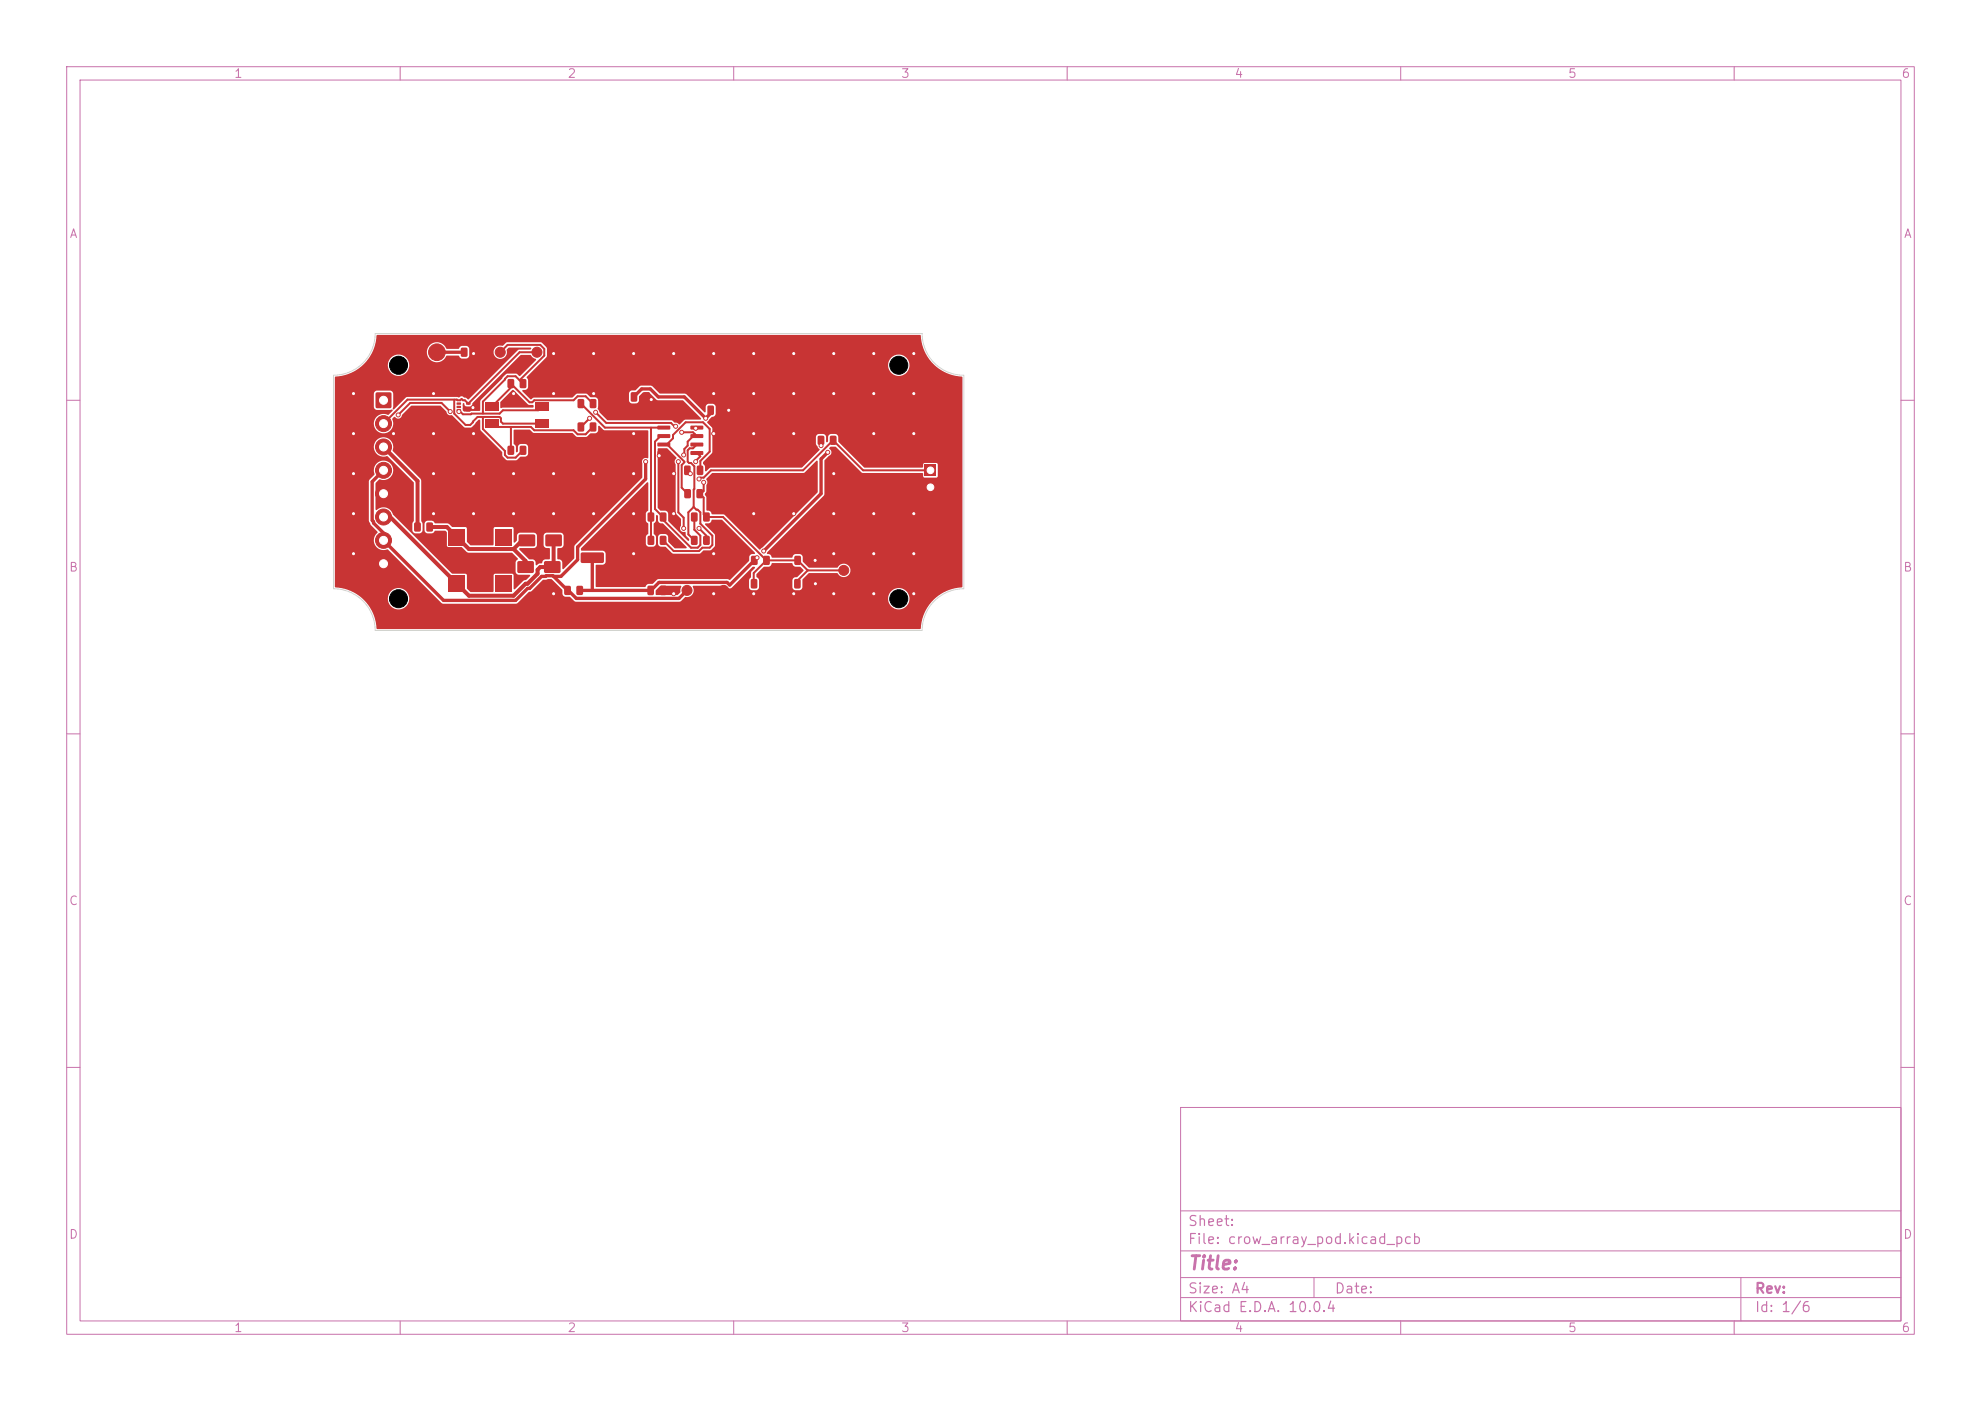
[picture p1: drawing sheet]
<svg xmlns="http://www.w3.org/2000/svg" width="297mm" height="210mm" viewBox="0 0 297 210" stroke-linecap="round" stroke-linejoin="round" font-family="sans-serif">
<defs><g id="words">
<text font-size="2" fill="#c872ab" x="178" y="190.8">Title:</text>
<g font-size="1.5" fill="#c872ab">
<text x="178" y="184.2">Sheet:</text>
<text x="178" y="186.9">File: crow_array_pod.kicad_pcb</text>
<text x="178" y="197.1">KiCad E.D.A. 10.0.4</text>
<text x="178" y="194.3">Size: A4</text>
<text x="200" y="194.3">Date:</text>
<text x="263" y="194.3">Rev:</text>
<text x="263" y="197.1">Id: 1/6</text>
</g>
<g font-size="1.3" fill="#c872ab">
<text x="35" y="12">1</text>
<text x="85" y="12">2</text>
<text x="135" y="12">3</text>
<text x="185" y="12">4</text>
<text x="235" y="12">5</text>
<text x="285" y="12">6</text>
<text x="10.3" y="36">A</text>
<text x="285.4" y="36">A</text>
<text x="10.3" y="86">B</text>
<text x="285.3" y="86">B</text>
<text x="10.3" y="136">C</text>
<text x="285.3" y="136">C</text>
<text x="10.3" y="186">D</text>
<text x="285.3" y="186">D</text>
<text x="35" y="200">1</text>
<text x="85" y="200">2</text>
<text x="135" y="200">3</text>
<text x="185" y="200">4</text>
<text x="235" y="200">5</text>
<text x="285" y="200">6</text>
</g>
</g></defs>
<g fill="none" stroke="#c872ab" stroke-width=".15">
<path d="M10 10h277v190h-277zM12 12h273v186h-273zM60 10v2M110 10v2M160 10v2M210 10v2M260 10v2M10 60h2M285 60h2M10 110h2M285 110h2M10 160h2"/>
<path d="M177 166h108v32h-108zM285 160h2M60 198v2M110 198v2M160 198v2M177 194.5h108M177 191.5h108M177 187.5h108M177 181.5h108M197 191.5v3M210 198v2M260 198v2"/>
<path d="M261 191.5v6.5"/>
</g>
<g fill="#c83434">
<path d="M102.6 69.8h.7l.2 .1v1.1l-.1 .2h-.6l-.2-.1z"/>
<path d="M104.5 69.8h.7l.2 .1v1.1l-.1 .2h-.6l-.2-.1z"/>
<path d="M122.6 65.4l.7-.1 .3 .2v1l-.2 .2h-.6l-.2-.2z"/>
<path d="M124.5 65.4l.7-.1 .2 .2v1l-.1 .2h-.6l-.3-.2z"/>
<path d="M106.1 60.8h.7l.2 .1v1.1l-.1 .2h-.6l-.2-.1z"/>
<path d="M108 60.8h.7l.2 .1v1.1l-.1 .2h-.6l-.2-.1z"/>
<path d="M86.6 63.4l.8-.1 .2 .2v1l-.2 .2h-.6l-.2-.2z"/>
<path d="M88.5 63.4l.7-.1 .2 .2v1l-.1 .2h-.7l-.2-.2z"/>
<path d="M84.6 87.9l.8-.1 .2 .2v1l-.2 .2h-.6l-.2-.2z"/>
<path d="M86.5 87.9l.7-.1 .2 .2v1l-.1 .2h-.7l-.2-.2z"/>
<path d="M77.8 80.2h2.4v1.6h-2.4z"/>
<path d="M81.8 80.2h2.4v1.6h-2.4z"/>
<path d="M87.1 82.9l3.3-.1 .1 .3v1.1l-.2 .2h-3.1l-.2-.2z"/>
<path d="M92.7 82.9l3.3-.1 .2 .3-.1 1.1-.2 .2h-3.1l-.1-.2z"/>
<path d="M97.1 76.9l.7-.1 .3 .2v1l-.2 .2h-.6l-.2-.2z"/>
<path d="M99 76.9l.7-.1 .2 .2v1l-.1 .2h-.7l-.2-.2z"/>
<path d="M62.1 78.4l.7-.1 .3 .2v1l-.2 .2h-.6l-.2-.2z"/>
<path d="M64 78.4l.7-.1 .2 .2v1l-.1 .2h-.6l-.3-.2z"/>
<path d="M112.6 86.8h.7l.2 .1v1.1l-.1 .2h-.6l-.2-.1z"/>
<path d="M114.5 86.8h.7l.2 .1 .1 1.1-.2 .2h-.6l-.2-.1z"/>
<path d="M68.5 60.4l.6-.1v.3l-.6 .1z"/>
<path d="M68.5 60.9l.6-.1v.3l-.6 .1z"/>
<path d="M68.5 61.4l.6-.1v.3l-.6 .1z"/>
<path d="M69.9 61.4l.6-.1v.3l-.6 .1z"/>
<path d="M69.9 60.4l.6-.1v.3l-.6 .1z"/>
<path d="M102.6 73.4l.7-.1 .3 .2v1l-.2 .2h-.6l-.2-.2z"/>
<path d="M104.5 73.4l.7-.1 .2 .2v1l-.1 .2h-.6l-.3-.2z"/>
<path d="M112.6 83.4l.7-.1 .3 .2v1l-.2 .2h-.6l-.2-.2z"/>
<path d="M114.5 83.4l.7-.1 .2 .2v1l-.1 .2h-.6l-.3-.2z"/>
<path d="M77.6 84.2h2.4v1.6h-2.4z"/>
<path d="M81.6 84.2h2.4v1.6h-2.4z"/>
<path d="M72.7 60.4h2.1v1.2h-2.1z"/>
<path d="M72.7 62.9h2.1v1.2h-2.1z"/>
<path d="M80.2 62.9h2.1v1.2h-2.1z"/>
<path d="M80.2 60.4h2.1v1.2h-2.1z"/>
<path d="M76.1 56.9l.8-.1 .2 .2v1l-.2 .2h-.6l-.2-.2z"/>
<path d="M78 56.9l.7-.1 .2 .2v1l-.1 .2h-.7l-.2-.2z"/>
<path d="M119.1 83.4l.7-.1 .3 .2v1l-.2 .2h-.6l-.2-.2z"/>
<path d="M121 83.4l.7-.1 .2 .2v1l-.1 .2h-.6l-.3-.2z"/>
<path d="M67.3 79.3h2.5v2.5h-2.5z"/>
<path d="M67.3 86.3h2.5v2.5h-2.5z"/>
<path d="M74.2 86.3h2.5v2.5h-2.5z"/>
<path d="M74.2 79.3h2.5v2.5h-2.5z"/>
</g>
<g fill="#c83434" stroke="#c83434" stroke-width=".15">
<circle cx="80.5" cy="52.8" r=".75"/>
<circle cx="126.5" cy="85.5" r=".75"/>
<circle cx="65.5" cy="52.8" r="1.25"/>
</g>
<g fill="#c83434">
<path d="M97.1 80.4l.7-.1 .3 .2v1l-.2 .2h-.6l-.2-.2z"/>
<path d="M99 80.4l.7-.1 .2 .2v1l-.1 .2h-.7l-.2-.2z"/>
<path d="M97.1 87.8h.7l.2 .1 .1 1.1-.2 .2h-.6l-.2-.1z"/>
<path d="M99 87.8h.7l.2 .1 .1 1.1-.2 .2h-.6l-.2-.1z"/>
<path d="M56.4 58.9h2.2v2.2h-2.2z"/>
</g>
<g fill="#c83434" stroke="#c83434" stroke-width=".15">
<circle cx="57.5" cy="63.5" r="1.2"/>
<circle cx="57.5" cy="67" r="1.2"/>
<circle cx="57.5" cy="70.5" r="1.2"/>
<circle cx="57.5" cy="74" r="1.2"/>
<circle cx="57.5" cy="77.5" r="1.2"/>
<circle cx="57.5" cy="81" r="1.2"/>
<circle cx="57.5" cy="84.5" r="1.2"/>
</g>
<g fill="#c83434">
<path d="M76.1 66.9l.8-.1 .2 .2v1l-.2 .2h-.6l-.2-.2z"/>
<path d="M78 66.9l.7-.1 .2 .2v1l-.1 .2h-.7l-.2-.2z"/>
</g>
<circle cx="103" cy="88.5" r=".75" fill="#c83434" stroke="#c83434" stroke-width=".15"/>
<g fill="#c83434">
<path d="M119.1 86.8h.7l.2 .1 .1 1.1-.2 .2h-.6l-.2-.1z"/>
<path d="M121 86.8h.7l.2 .1 .1 1.1-.2 .2h-.6l-.2-.1z"/>
<path d="M69.1 52.2l.7-.1 .3 .2v1l-.2 .2h-.6l-.2-.2z"/>
<path d="M71 52.2l.7-.1 .2 .2v1l-.1 .2h-.7l-.2-.2z"/>
<path d="M94.6 58.8h.7l.2 .1v1.1l-.1 .2h-.6l-.2-.1z"/>
<path d="M96.5 58.8h.7l.2 .1v1.1l-.1 .2h-.6l-.2-.1z"/>
<path d="M86.6 59.9l.8-.1 .2 .2v1l-.2 .2h-.6l-.2-.2z"/>
<path d="M88.5 59.9l.7-.1 .2 .2v1l-.1 .2h-.7l-.2-.2z"/>
</g>
<circle cx="75" cy="52.8" r=".75" fill="#c83434" stroke="#c83434" stroke-width=".15"/>
<g fill="#c83434">
<path d="M103.6 80.4l.7-.1 .3 .2v1l-.2 .2h-.6l-.2-.2z"/>
<path d="M105.5 80.4l.7-.1 .2 .2v1l-.1 .2h-.7l-.2-.2z"/>
</g>
<circle cx="108.5" cy="88.5" r=".75" fill="#c83434" stroke="#c83434" stroke-width=".15"/>
<g fill="#c83434">
<path d="M98.6 63.8h1.8l.1 .5-.1 .1h-1.8l-.1-.2z"/>
<path d="M98.6 65.1h1.8l.1 .5-.1 .1h-1.8l-.1-.2z"/>
<path d="M98.6 66.4l1.8-.1 .1 .5-.1 .1h-1.8l-.1-.1z"/>
<path d="M98.6 67.6h1.8l.1 .5-.1 .1h-1.8l-.1-.1z"/>
<path d="M103.5 67.6h1.9v.5l-.1 .1h-1.7l-.1-.1z"/>
<path d="M103.5 66.4l1.9-.1v.5l-.1 .1h-1.7l-.1-.1z"/>
<path d="M103.5 65.1h1.9v.5l-.1 .1h-1.7l-.1-.2z"/>
<path d="M103.5 63.8h1.9v.5l-.1 .1h-1.7l-.1-.2z"/>
<path d="M103.6 76.9l.7-.1 .3 .2v1l-.2 .2h-.6l-.2-.2z"/>
<path d="M105.5 76.9l.7-.1 .2 .2v1l-.1 .2h-.7l-.2-.2z"/>
<path d="M138.6 69.7h1.7v1.7h-1.7z"/>
</g>
<g fill="#c83434" stroke="#c83434" stroke-width=".15">
<circle cx="139.5" cy="73" r=".85"/>
<circle cx="103.5" cy="71" r=".3"/>
<circle cx="104.8" cy="71.8" r=".3"/>
<circle cx="124.1" cy="67.8" r=".3"/>
<circle cx="114.5" cy="82.6" r=".3"/>
<circle cx="123.1" cy="66.8" r=".3"/>
<circle cx="113.5" cy="83.6" r=".3"/>
<circle cx="96.8" cy="69.2" r=".3"/>
<circle cx="104.3" cy="64.2" r=".3"/>
<circle cx="105.8" cy="62.7" r=".3"/>
<circle cx="71" cy="65" r=".3"/>
<circle cx="113" cy="53" r=".3"/>
<circle cx="131" cy="59" r=".3"/>
<circle cx="89" cy="59" r=".3"/>
<circle cx="107" cy="65" r=".3"/>
<circle cx="77" cy="59" r=".3"/>
<circle cx="137" cy="89" r=".3"/>
<circle cx="107" cy="83" r=".3"/>
<circle cx="77" cy="77" r=".3"/>
<circle cx="101" cy="77" r=".3"/>
<circle cx="53" cy="59" r=".3"/>
<circle cx="107" cy="53" r=".3"/>
<circle cx="131" cy="89" r=".3"/>
<circle cx="95" cy="53" r=".3"/>
<circle cx="53" cy="65" r=".3"/>
<circle cx="107" cy="59" r=".3"/>
<circle cx="131" cy="53" r=".3"/>
<circle cx="131" cy="83" r=".3"/>
<circle cx="137" cy="65" r=".3"/>
<circle cx="95" cy="83" r=".3"/>
<circle cx="125" cy="71" r=".3"/>
<circle cx="77" cy="71" r=".3"/>
<circle cx="119" cy="89" r=".3"/>
<circle cx="89" cy="71" r=".3"/>
<circle cx="65" cy="71" r=".3"/>
<circle cx="98.8" cy="68.3" r=".3"/>
<circle cx="109.2" cy="61.5" r=".3"/>
<circle cx="125" cy="83" r=".3"/>
<circle cx="137" cy="59" r=".3"/>
<circle cx="95" cy="65" r=".3"/>
<circle cx="83" cy="89" r=".3"/>
<circle cx="71" cy="71" r=".3"/>
<circle cx="83" cy="77" r=".3"/>
<circle cx="125" cy="59" r=".3"/>
<circle cx="119" cy="65" r=".3"/>
<circle cx="89" cy="53" r=".3"/>
<circle cx="70.9" cy="61.1" r=".3"/>
<circle cx="65" cy="59" r=".3"/>
<circle cx="131" cy="65" r=".3"/>
<circle cx="119" cy="53" r=".3"/>
<circle cx="125" cy="89" r=".3"/>
<circle cx="83" cy="71" r=".3"/>
<circle cx="107" cy="89" r=".3"/>
<circle cx="113" cy="77" r=".3"/>
<circle cx="101" cy="53" r=".3"/>
<circle cx="125" cy="77" r=".3"/>
<circle cx="125" cy="53" r=".3"/>
<circle cx="95" cy="77" r=".3"/>
<circle cx="113" cy="65" r=".3"/>
<circle cx="53" cy="83" r=".3"/>
<circle cx="122.2" cy="84" r=".3"/>
<circle cx="137" cy="83" r=".3"/>
<circle cx="89" cy="77" r=".3"/>
<circle cx="97.6" cy="59.9" r=".3"/>
<circle cx="131" cy="77" r=".3"/>
<circle cx="95" cy="71" r=".3"/>
<circle cx="113" cy="59" r=".3"/>
<circle cx="119" cy="59" r=".3"/>
<circle cx="113" cy="89" r=".3"/>
<circle cx="83" cy="53" r=".3"/>
<circle cx="122.2" cy="87.5" r=".3"/>
<circle cx="101" cy="89" r=".3"/>
<circle cx="53" cy="77" r=".3"/>
<circle cx="71" cy="77" r=".3"/>
<circle cx="83" cy="59" r=".3"/>
<circle cx="65" cy="65" r=".3"/>
<circle cx="71" cy="53" r=".3"/>
<circle cx="65" cy="77" r=".3"/>
<circle cx="137" cy="77" r=".3"/>
<circle cx="59" cy="65" r=".3"/>
<circle cx="119" cy="77" r=".3"/>
<circle cx="137" cy="53" r=".3"/>
<circle cx="53" cy="71" r=".3"/>
<circle cx="101" cy="71" r=".3"/>
<circle cx="102.5" cy="79.2" r=".3"/>
<circle cx="102.5" cy="68.2" r=".3"/>
<circle cx="102.2" cy="64.8" r=".3"/>
<circle cx="89.3" cy="61.8" r=".3"/>
<circle cx="101.7" cy="69.2" r=".3"/>
<circle cx="104.8" cy="79.2" r=".3"/>
<circle cx="88.4" cy="62.7" r=".3"/>
<circle cx="101.3" cy="63.9" r=".3"/>
<circle cx="105.5" cy="72.3" r=".3"/>
<circle cx="104.3" cy="69.2" r=".3"/>
<circle cx="67.5" cy="61.7" r=".3"/>
<circle cx="59.7" cy="62.2" r=".3"/>
<circle cx="68.8" cy="61.7" r=".3"/>
</g>
<g fill="none" stroke="#c83434" stroke-width=".3">
<path d="M68.1 59.9v2.1l1.7 1.7h.7l1.1-1.2h3.3l.2 .2v.5l.3 .3h5.8M75 52.8l1.1-1.1h4.9l.6 .6v1l-3.7 3.7M76.6 57.5l2.8 2.8h.4l.3-.3h5.9l.6-.6h1.2l1.1 1.1M76.9 57.8l-3.1 3.2M78.4 57.5l-1.1-1.1h-1.2l-3.7 3.8v1.8M80.5 52.8h-2.6l-7.7 7.7-.5-.5h-.3l-.2-.2-.2 .2h-.4l-.1-.1h-7.4l-3.6 3.6M67.5 61.7l-1.3-1.3h-4.7l-1.8 1.8M72.4 62.5v1.8l3.3 3.3v.6l.4 .4h1.2l1.1-1.1M73.8 63.5l.5 .5h5.3l.5 .5h5.9l.6 .6h1.2l1.1-1.1M76.6 64v3.5M81.2 61l-.5 .5h-5.3l-.5 .5h-4.2l-.1 .1h-1.2l-.6-.6M87.1 60.5l3.6 3.6h8.8"/>
<path d="M88.4 62.7l-1.3 1.3M89.3 61.8l1.6 1.6h9.7l.5 .5h.2M97.6 64.1v16.9M99.5 65.4h-.5l-.8 .8v10.1l1.2 1.2-.2 .2 4.4 4.4h1l.4-.4v-1.4l-.9-.9v-1.9M99.5 66.6h.5M100 66.6l.9-.9v-.5l1.9-1.9h2.6l1 1v3.4l-1.4 1.4v1.4M100 66.6l2.6 2.6-.4 .5v3.4l.9 .9M101.7 69.2v7.6l.8 .8v1.6M102.2 64.8h1.7l.6 .6M103.1 70.5l.4 .5M104 76l1 .8v1.7l1.8 1.8v1.4l-.4 .4h-1.1l-.5 .5h-3.8l-1.6-1.6M104 76l-.8 .8v3.3l.9 .9"/>
<path d="M104.2 65.1l-1.1 1.1v.6l-.5 .5v.8M104.5 66.6l-.6 .6h-.5l-.3 .3v1.7l.2 .2h.3l.5 .5-.1 6.1M104.5 67.9l.5 .5-.7 .7M104.8 79.2l1.1 1.1v.7M104.9 74l.6 .6v2.5l.4 .4h2.5l6.5 6.5M105.5 72.3v1.3l-.5 .5M139.5 70.5h-10.1l-4.5-4.5-4.5 4.5h-13.8l-1.1 1.1h-.5l-.2 .2M114.9 84l-1.9 1.9 .1 1.6M114.9 84h4.7l1.5 1.5M121.1 85.5l-1.5 1.5-.1 .5M121.1 85.5h5.4"/>
</g>
<path d="M65.5 52.8h4.1M95.1 59.5l1.1-1.2h1.3l1.2 1.2h3.9l3.2 3.2 .8-.8v-.4M57.5 70.5l-1.7 1.7v5.8l.2 .2v.2l1.5 1.5v1.1l9 9h10.8l1.8-1.8h.3l1.8-1.8h.6l.1-.1h1l3.5 3.4h15.4l1.2-1.2M96.8 69.2v2.6l-10.2 10.2v1.9l-2.5 2.5h-1.1M104.4 64.1h.1M123.1 66v.8M124.1 67.8l-1 1v5.2l-8.6 8.6M88.8 83.6v4.9M113.5 83.6l-4.1 4.1-.4-.4h-10.2l-1.2 1.2h-10.7" fill="none" stroke="#c83434" stroke-width=".5"/>
<path d="M57.5 77.5h1l11.8 11.8h6.7l1.8-1.8h.3l1.5-1.5v-.6l.4-.4h1.8l.2-.2v-3.8M57.5 67l5.1 5.1v6.9M64.4 79h2.6l3.3 3.3h6.7M77 82.3l1.8 1.8v.9M79 81l-.4-.3-1.6 1.6" fill="none" stroke="#c83434" stroke-width=".6"/>
<g fill="#c83434">
<path d="M99 87.8h3l.2 .1-.2 .9-.4 .4h-3.2l-.1-.7z"/>
<path d="M97 72.3l.2 .1v4.1l-.4 .4v1.1l.4 .5v1.5l-.4 .4v1.1l.3 .4h.9l.3-.2 .1-1.2-.4-.5v-1.5l.3-.4 .1-.9 .2 .1v.7a.65 .65 0 0 0 .8 .5l3.6 3.5-.2 .2h-1.6l-1-1v-.8l-.2-.2-.3-.2-.8 .1-.2 .3v1.3l.3 .2 .8 .1 1 1h4.1l.6-.5 1.1-.1 .6-.6v-1.6l-1.5-1.7 .7-.1 .4-.5h1.4l5 4.9-.1 .2a.58 .58 0 0 0-.8 .5v.6l-2.9 2.8-.3-.1h-10.4l-.9 .7-.7 .1-.4 .4h-7.3l-.1-3.2 .1-.1 1-.1 .3-.2v-1.6l-.4-.3-3.1 .1-.1-.1v-.3z"/>
<path d="M105.9 71.8l.9-.9h13.7l1.9-1.8 .2 .1v4.6l-8.6 8.6h-.2l-5.2-5.2-1.9-.1a.65 .65 0 0 0-.7-.6l-.1-2-.2-.3 .2-.5v-1a.75 .75 0 0 0 0-.9z"/>
<path d="M98.6 67.2h1.4l1.4 1.5a.63 .63 0 0 0-.1 .9v7.3l.8 .9v1a.62 .62 0 0 0-.1 .7 .62 .62 0 0 0 .8 .3v.5l.5 .5v.3l-.2-.1-2.9-2.9v-1.2l-.2-.2-.2-.1-.8-.1-.4-.4z"/>
<path d="M69.4 60.5h.2l.1 .3 .2 .1h.6a.42 .42 0 0 0 .3-.5l7.2-7.2h1.5l.4 .4 .4 .2v.2l-2.4 2.4-.5-.4-1.5 .1-3.8 3.9-.2 1.6-2.3 .1-.2-.2-.1-.3z"/>
<path d="M76.8 58.5h.2l2.2 2.1 .7 .1 .1 .3-4.9 .2-.1-.9z"/>
<path d="M56.5 50.2h81.5a6.7 6.7 0 0 0 6.3 6.3l-.1 31.5a6.6 6.6 0 0 0-6.2 6.3l-81.5-.1a6.5 6.5 0 0 0-2.3-4.6h3.9v.3a1.61 1.61 0 0 0 2.5 1.2 1.61 1.61 0 0 0 0-2.7 1.61 1.61 0 0 0-2.5 1.2h-3.9l-.4-.3a7.4 7.4 0 0 0-3.6-1.3v-15.9h5.1v6l.3 .6 1 1.1a1.48 1.48 0 0 0-.3 1.9 1.48 1.48 0 0 0 1.8 .6l8.1 8.1 .2 .1h11l.2-.1 1.7-1.7 .4-.1 1.7-1.7 .7-.1h.6l1.6 1.6v.7l.2 .2 .2 .1 .8 .1 .6 .6 .2 .1h15.6l.7-.6h30.5v.3a1.61 1.61 0 0 0 2.5 1.2 1.61 1.61 0 0 0 0-2.7 1.61 1.61 0 0 0-2.5 1.2h-30.5l.1-.1a1.1 1.1 0 0 0 1.1-.4 1.1 1.1 0 0 0 .1-1.2l4.9-.1a.64 .64 0 0 0 .9 .3l3.1-3.1h.3l.1 .1-.6 .6v.8l-.3 .4v1.1a.49 .49 0 0 0 .5 .5h.6l.3-.3 .1-1.3-.4-.4v-.4l1.1-1.1 .9-.1 .4-.5 3 .1a.51 .51 0 0 0 .5 .5h.7l.5 .5-1 1a.55 .55 0 0 0-.7 .5l.1 1.2 .3 .3h.7l.3-.2 .1-.2v-1.2l1-1h4.2a1.02 1.02 0 0 0 1.3 .6 1.02 1.02 0 0 0 .6-1.4 1.02 1.02 0 0 0-1.4-.5l-.5 .5h-4.2l-.9-.9-.1-.8-.1-.2-.2-.1h-.9l-.4 .5h-3a.97 .97 0 0 0-.7-.6v-.2l8.5-8.5 .1-.2v-5l.7-.8a.71 .71 0 0 0 0-1.1l.2-.2h.8l3.9 3.8 .1 .1h9l.1 .1v.4l.2 .2h1.8l.2-.2v-1.8l-.2-.2h-1.8l-.2 .2v.4l-.1 .1h-8.7l-3.9-3.9v-.8l-.3-.3-.8-.1-.3 .2-.1 .2-.1 .8a.14 .14 0 0 1-.1 .1 .14 .14 0 0 1-.1-.1l-.1-.8-.2-.3-.8-.1-.3 .2-.2 .3v1.1l.6 .7v.2l-2.7 2.6h-13.7l-.7 .5-.1-.7-.3-.4v-.2l1.4-1.5v-3.6l-.8-1 .7-.7 .3-.1 .2-.2 .1-1.2a.49 .49 0 0 0-.5-.5h-.6l-.3 .2-.1 .2v.8l-.1 .1-2.9-2.8h-3.8l-1.3-1.2h-1.6l-.2 .1-.6 .6h-.6l-.3 .3-.1 1.3 .3 .3h.9l.3-.3v-.7l.6-.6h.8l1.2 1.1 .2 .1h3.8l2.7 2.8-.1 .1h-2.3l-.8 .7-.4-.2h-.4l-.4-.4h-9.6l-1.2-1.2-.3-.5 .1-1.3-.2-.3-.2-.1-.8-.1-.5-.5h-1.5l-.7 .6h-5.8l-.4 .3-1.3-1.2 .1-.2a.58 .58 0 0 0 .8-.5v-1.1l-.2-.4 1.8-1.9h52.3a1.61 1.61 0 0 0 2.3 1.6 1.61 1.61 0 0 0 .4-2.7 1.61 1.61 0 0 0-2.6 .9l-.1 .2h-52.3l1.2-1.2v-1.3l-.8-.8h-5.2l-.7 .5a1.01 1.01 0 0 0-1.3 .9 1.01 1.01 0 0 0 1.1 1.1 1.01 1.01 0 0 0 .9-1.3l.3-.4h3.2l.2 .1-.2 .2-1.8 .1-7.4 7.3-.8-.2a.6 .6 0 0 0-.8 0l-7.7-.1-2 1.9-.1-.1 .1-2.3-.2-.3-.3-.2-2.2 .1-.3 .4 .1 2.2 .4 .3 2.3-.1 .1 .2-.6 .6a1.59 1.59 0 0 0-2.3 1.2 1.48 1.48 0 0 0 1.9 1.5 1.48 1.48 0 0 0 .9-2.2l.4-.2a.59 .59 0 0 0 .6 .2 .59 .59 0 0 0 .5-.5l1.4-1.4h4.3l.9 .9a.63 .63 0 0 0 .9 .6l1.9 1.8h1l1-1.2h.2l.2 1.6 3.2 3.2v.7l.6 .6h1.5l.6-.5 .8-.1 .2-.1 .2-.3-.1-1.2-.3-.2-.7-.1a.49 .49 0 0 0-.5 .5v.7a.14 .14 0 0 1-.1 .1 .14 .14 0 0 1-.1-.1l-.1-.8-.3-.4 .1-2.1h2.3l.6 .5h5.8l.6 .6h1.5l.6-.5 .8-.1 .2-.1 .2-.2v-.7l.1-.1 .8 .7h6.5v4.2a.6 .6 0 0 0-.7 .1 .6 .6 0 0 0-.1 .7v2.1l-10.1 10.1-.1 .2v1.8l-1.6 1.6-.2-.1v-.9a.56 .56 0 0 0-.7-.5v-1.6l.6-.1 .3-.3-.1-1.7-.4-.3h-2l-.4 .2-.1 .2v1.6l.3 .3 .6 .1v1.5v.1l-.7 .1-.3 .1a.46 .46 0 0 1-.5 .4l-.5 .3-.2-.7-.3-.1-.6-.1-1.5-1.5 .2-.1h2l.4-.2 .1-.3v-1.4l-.3-.4h-2.4l-.3 .3v.8l-.4 .3-.2-2.2-2.7-.1-.2 .2-.1 2.5h-3.3l-.6-.5v-2l-.2-.2h-2l-.7-.6h-1.8l-.5-.3-.7-.1a.49 .49 0 0 0-.5 .5l.1 1.1 .1 .2 .2 .1h.8l.4-.3h1.6l.2 .2v2l.2 .2h2l.8 .7 .2 .2h6.6l.9 .9-.4 .5v1.4l.1 .3 .4 .2h1.6l.1 .2-.6 .5-.4 .2-1.3 1.2-.2-.1-.1-2.1-2.7-.1-.2 .2-.1 2.5h-3.4l-.5-.5-.1-2.1-2.2-.1-8.8-8.9a1.53 1.53 0 0 0-2.5-.6l-.1-.2v-3.8l.6-.7a1.47 1.47 0 0 0 2-1.1 1.47 1.47 0 0 0-1.6-1.6 1.47 1.47 0 0 0-1.1 2l-.8 .8-.1 .2h-5.1v-5.2h5.8v.2a1.55 1.55 0 0 0 2.1 1.3l3.9 4v5.7l-.2 .3v1.1a.49 .49 0 0 0 .5 .5l.8-.1 .3-.4-.1-1.1-.1-.3-.1-6.2-4.2-4.3a1.48 1.48 0 0 0-1-2 1.48 1.48 0 0 0-1.9 1.3h-5.8v-10.3l.1-.1 .4-.1a6.4 6.4 0 0 0 3.8-1.8h3.6v.3a1.61 1.61 0 0 0 2.5 1.2 1.61 1.61 0 0 0 0-2.7 1.61 1.61 0 0 0-2.5 1.2h-3.6l.7-.8 .7-1.1h8.1a1.55 1.55 0 0 0 1.2 1.6 1.55 1.55 0 0 0 1.8-1h1.7l.5 .4h.8l.2-.1 .1-.2 .1-1.1-.2-.3-.3-.2-.8 .1-.4 .4-1.8-.1a1.51 1.51 0 0 0-1.6-.9 1.51 1.51 0 0 0-1.3 1.4h-8.1l.3-1z"/>
</g>
<path d="M138.2 50a6.2 6.2 0 0 0 6.3 6.3v32a6.2 6.2 0 0 0-6.3 6.2M138.2 50h-81.9a6.2 6.2 0 0 1-6.3 6.3v32a6.2 6.2 0 0 1 6.3 6.2h81.9" fill="none" stroke="#d0d2cd" stroke-width=".15"/>
<g fill="#fff" stroke="#fff" stroke-width=".15">
<circle cx="103.5" cy="71" r=".15"/>
<circle cx="104.8" cy="71.8" r=".15"/>
<circle cx="124.1" cy="67.8" r=".15"/>
<circle cx="114.5" cy="82.6" r=".15"/>
<circle cx="123.1" cy="66.8" r=".15"/>
<circle cx="113.5" cy="83.6" r=".15"/>
<circle cx="96.8" cy="69.2" r=".15"/>
<circle cx="104.3" cy="64.2" r=".15"/>
<circle cx="105.8" cy="62.7" r=".15"/>
<circle cx="71" cy="65" r=".15"/>
<circle cx="113" cy="53" r=".15"/>
<circle cx="131" cy="59" r=".15"/>
<circle cx="89" cy="59" r=".15"/>
<circle cx="107" cy="65" r=".15"/>
<circle cx="77" cy="59" r=".15"/>
<circle cx="137" cy="89" r=".15"/>
<circle cx="107" cy="83" r=".15"/>
<circle cx="77" cy="77" r=".15"/>
<circle cx="101" cy="77" r=".15"/>
<circle cx="53" cy="59" r=".15"/>
<circle cx="107" cy="53" r=".15"/>
<circle cx="131" cy="89" r=".15"/>
<circle cx="95" cy="53" r=".15"/>
<circle cx="53" cy="65" r=".15"/>
<circle cx="107" cy="59" r=".15"/>
<circle cx="131" cy="53" r=".15"/>
<circle cx="131" cy="83" r=".15"/>
<circle cx="137" cy="65" r=".15"/>
<circle cx="95" cy="83" r=".15"/>
<circle cx="125" cy="71" r=".15"/>
<circle cx="77" cy="71" r=".15"/>
<circle cx="119" cy="89" r=".15"/>
<circle cx="89" cy="71" r=".15"/>
<circle cx="65" cy="71" r=".15"/>
<circle cx="98.8" cy="68.3" r=".15"/>
<circle cx="109.3" cy="61.5" r=".15"/>
<circle cx="125" cy="83" r=".15"/>
<circle cx="137" cy="59" r=".15"/>
<circle cx="95" cy="65" r=".15"/>
<circle cx="83" cy="89" r=".15"/>
<circle cx="71" cy="71" r=".15"/>
<circle cx="83" cy="77" r=".15"/>
<circle cx="125" cy="59" r=".15"/>
<circle cx="119" cy="65" r=".15"/>
<circle cx="89" cy="53" r=".15"/>
<circle cx="70.9" cy="61.1" r=".15"/>
<circle cx="65" cy="59" r=".15"/>
<circle cx="131" cy="65" r=".15"/>
<circle cx="119" cy="53" r=".15"/>
<circle cx="125" cy="89" r=".15"/>
<circle cx="83" cy="71" r=".15"/>
<circle cx="107" cy="89" r=".15"/>
<circle cx="113" cy="77" r=".15"/>
<circle cx="101" cy="53" r=".15"/>
<circle cx="125" cy="77" r=".15"/>
<circle cx="125" cy="53" r=".15"/>
<circle cx="95" cy="77" r=".15"/>
<circle cx="113" cy="65" r=".15"/>
<circle cx="53" cy="83" r=".15"/>
<circle cx="122.2" cy="84" r=".15"/>
<circle cx="137" cy="83" r=".15"/>
<circle cx="89" cy="77" r=".15"/>
<circle cx="97.6" cy="59.9" r=".15"/>
<circle cx="131" cy="77" r=".15"/>
<circle cx="95" cy="71" r=".15"/>
<circle cx="113" cy="59" r=".15"/>
<circle cx="119" cy="59" r=".15"/>
<circle cx="113" cy="89" r=".15"/>
<circle cx="83" cy="53" r=".15"/>
<circle cx="122.3" cy="87.5" r=".15"/>
<circle cx="101" cy="89" r=".15"/>
<circle cx="53" cy="77" r=".15"/>
<circle cx="71" cy="77" r=".15"/>
<circle cx="83" cy="59" r=".15"/>
<circle cx="65" cy="65" r=".15"/>
<circle cx="71" cy="53" r=".15"/>
<circle cx="65" cy="77" r=".15"/>
<circle cx="137" cy="77" r=".15"/>
<circle cx="59" cy="65" r=".15"/>
<circle cx="119" cy="77" r=".15"/>
<circle cx="137" cy="53" r=".15"/>
<circle cx="53" cy="71" r=".15"/>
<circle cx="101" cy="71" r=".15"/>
<circle cx="102.5" cy="79.2" r=".15"/>
<circle cx="102.5" cy="68.2" r=".15"/>
<circle cx="102.2" cy="64.8" r=".15"/>
<circle cx="89.3" cy="61.8" r=".15"/>
<circle cx="101.7" cy="69.2" r=".15"/>
<circle cx="104.8" cy="79.2" r=".15"/>
<circle cx="88.4" cy="62.7" r=".15"/>
<circle cx="101.3" cy="63.9" r=".15"/>
<circle cx="105.5" cy="72.3" r=".15"/>
<circle cx="104.3" cy="69.2" r=".15"/>
<circle cx="67.5" cy="61.7" r=".15"/>
<circle cx="59.7" cy="62.2" r=".15"/>
<circle cx="68.8" cy="61.7" r=".15"/>
<circle cx="57.5" cy="60" r=".6"/>
<circle cx="57.5" cy="63.5" r=".6"/>
<circle cx="57.5" cy="67" r=".6"/>
<circle cx="57.5" cy="70.5" r=".6"/>
<circle cx="57.5" cy="74" r=".6"/>
<circle cx="57.5" cy="77.5" r=".6"/>
<circle cx="57.5" cy="81" r=".6"/>
<circle cx="57.5" cy="84.5" r=".6"/>
<circle cx="139.5" cy="70.5" r=".5"/>
<circle cx="139.5" cy="73" r=".5"/>
</g>
<g fill="#000" stroke="#000" stroke-width=".15">
<circle cx="59.7" cy="54.7" r="1.35"/>
<circle cx="134.8" cy="54.7" r="1.35"/>
<circle cx="59.7" cy="89.7" r="1.35"/>
<circle cx="134.8" cy="89.7" r="1.35"/>
</g>
<use href="#words"/>
</svg>
